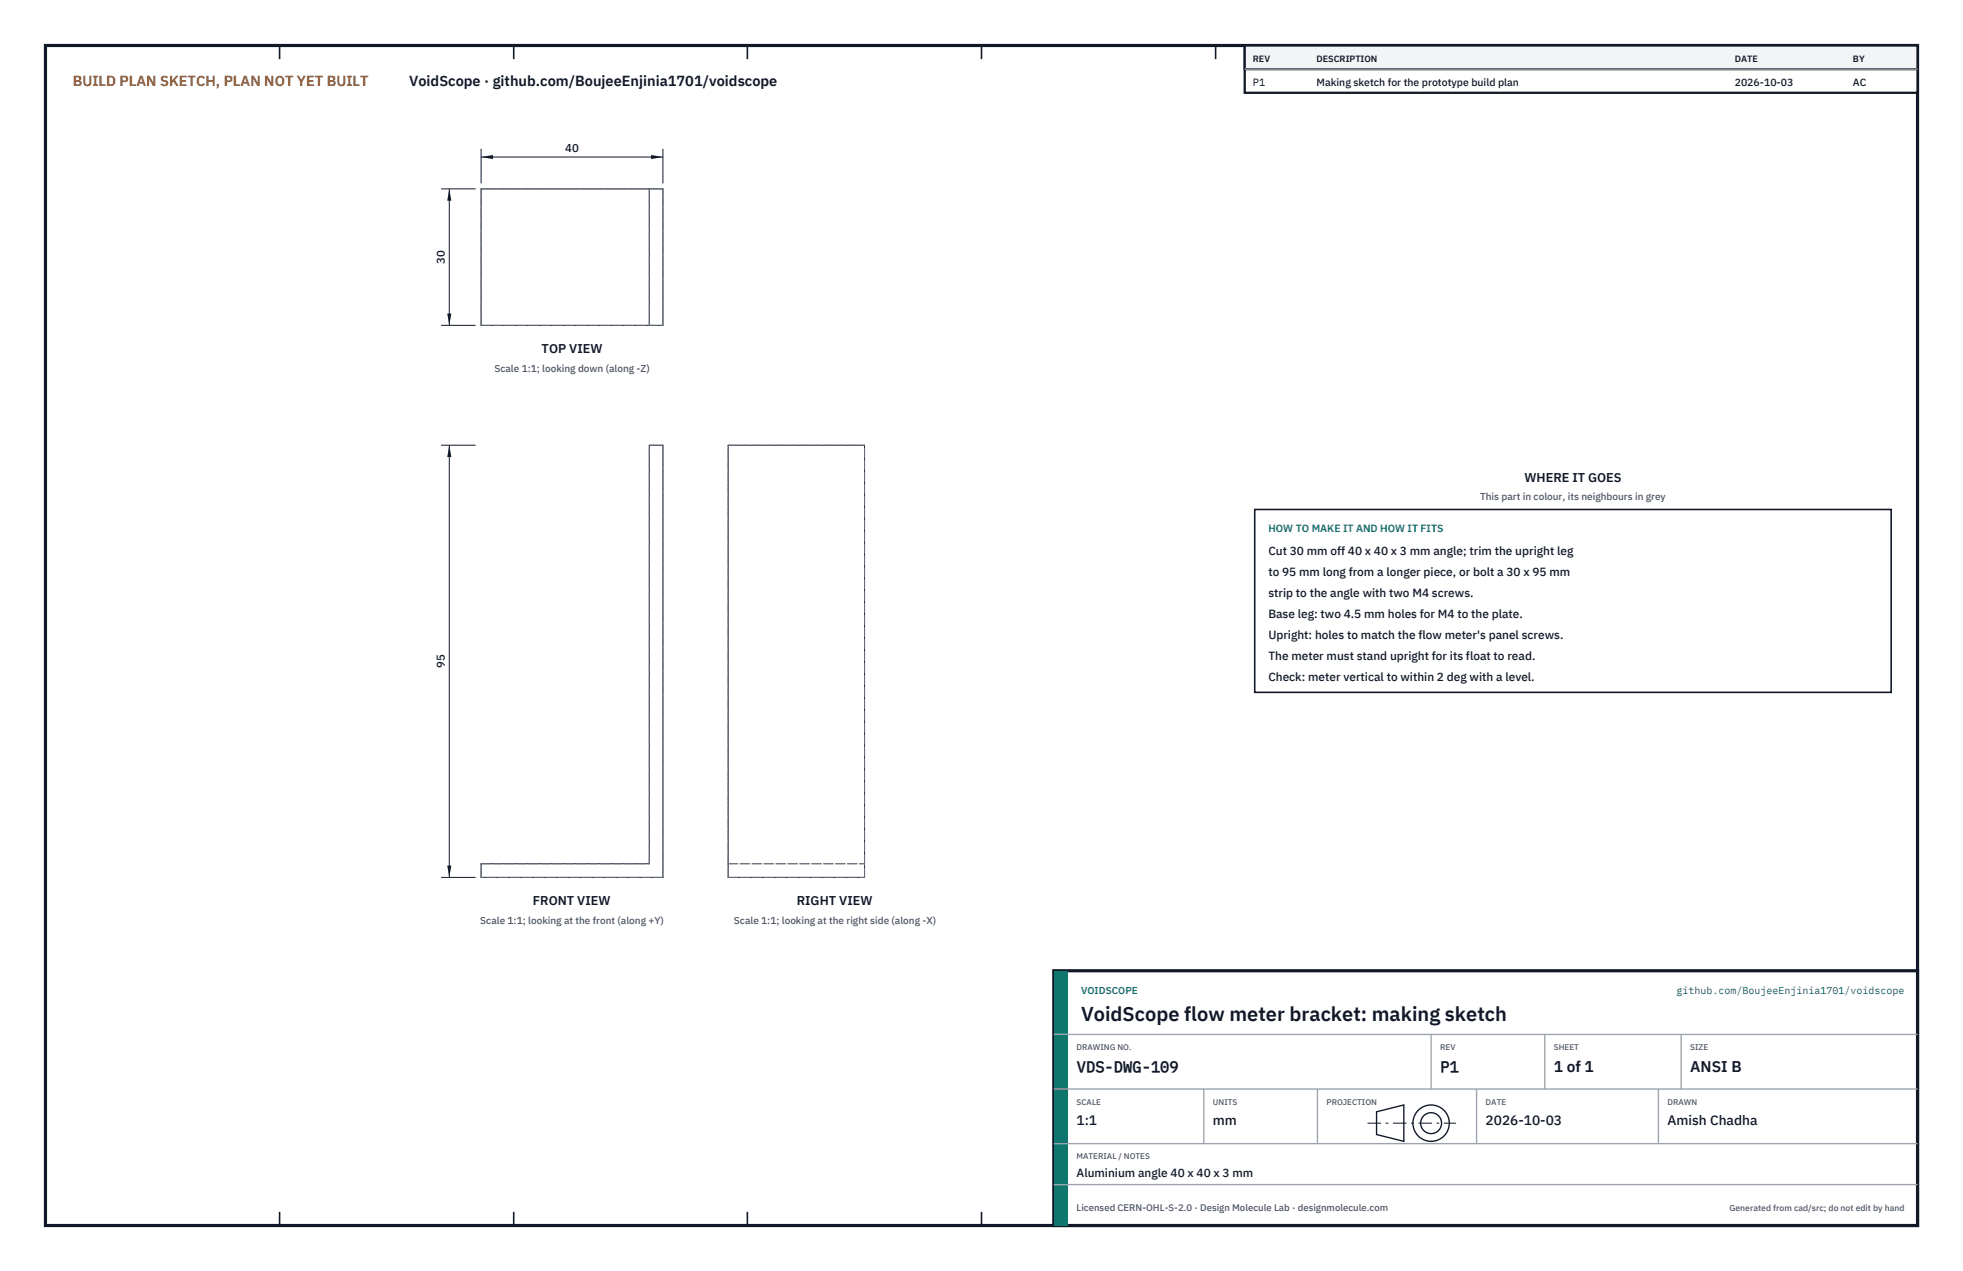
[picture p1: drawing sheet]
<svg xmlns="http://www.w3.org/2000/svg" width="432mm" height="279mm" viewBox="0 0 432 279" stroke-linecap="round" stroke-linejoin="round" font-family="sans-serif">
<defs><g id="words">
<text font-size="4.4" fill="#111827" x="237.8" y="224.4">VoidScope flow meter bracket: making sketch</text>
<g font-size="3.4" fill="#111827">
<text x="236.8" y="235.6">VDS-DWG-109</text>
<text x="316.8" y="235.6">P1</text>
<text x="341.8" y="235.6">1 of 1</text>
<text x="371.8" y="235.6">ANSI B</text>
</g>
<text font-size="3.2" fill="#b45309" x="16" y="19">BUILD PLAN SKETCH, PLAN NOT YET BUILT</text>
<text font-size="3.2" fill="#111827" x="90" y="19">VoidScope · github.com/BoujeeEnjinia1701/voidscope</text>
<g font-size="3" fill="#111827">
<text x="236.8" y="247.2">1:1</text>
<text x="266.8" y="247.2">mm</text>
<text x="326.8" y="247.2">2026-10-03</text>
<text x="366.8" y="247.2">Amish Chadha</text>
</g>
<g font-size="2.8" fill="#111827">
<text x="119.1" y="77.7">TOP VIEW</text>
<text x="335.3" y="106">WHERE IT GOES</text>
<text x="117.2" y="199">FRONT VIEW</text>
<text x="175.3" y="199">RIGHT VIEW</text>
</g>
<g font-size="2.6" fill="#111827">
<text x="279" y="122">Cut 30 mm off 40 x 40 x 3 mm angle; trim the upright leg</text>
<text x="279" y="126.6">to 95 mm long from a longer piece, or bolt a 30 x 95 mm</text>
<text x="279" y="131.2">strip to the angle with two M4 screws.</text>
<text x="279" y="135.8">Base leg: two 4.5 mm holes for M4 to the plate.</text>
<text x="279" y="140.4">Upright: holes to match the flow meter's panel screws.</text>
<text x="279" y="145">The meter must stand upright for its float to read.</text>
<text x="279" y="149.6">Check: meter vertical to within 2 deg with a level.</text>
<text x="236.8" y="258.8">Aluminium angle 40 x 40 x 3 mm</text>
</g>
<g font-size="2.5" fill="#111827">
<text x="124.3" y="33.5">40</text>
<text x="97.8" y="58" transform="rotate(-90 97.8 58)">30</text>
<text x="97.8" y="146.9" transform="rotate(-90 97.8 146.9)">95</text>
</g>
<g font-size="2.3" fill="#111827">
<text x="275.6" y="18.8">P1</text>
<text x="289.6" y="18.8">Making sketch for the prototype build plan</text>
<text x="381.6" y="18.8">2026-10-03</text>
<text x="407.6" y="18.8">AC</text>
</g>
<text font-size="2.3" fill="#0f766e" x="279" y="117">HOW TO MAKE IT AND HOW IT FITS</text>
<g font-size="2.2" fill="#4b5563">
<text x="108.7" y="81.7">Scale 1:1; looking down (along -Z)</text>
<text x="325.6" y="110">This part in colour, its neighbours in grey</text>
<text x="105.7" y="203">Scale 1:1; looking at the front (along +Y)</text>
<text x="161.4" y="203">Scale 1:1; looking at the right side (along -X)</text>
</g>
<g font-size="2.2" fill="#0f766e">
<text x="237.8" y="218.4">VOIDSCOPE</text>
<text x="368.8" y="218.4">github.com/BoujeeEnjinia1701/voidscope</text>
</g>
<text font-size="2.1" fill="#4b5563" x="236.8" y="266.2">Licensed CERN-OHL-S-2.0 · Design Molecule Lab · designmolecule.com</text>
<g font-size="2" fill="#111827">
<text x="275.6" y="13.6">REV</text>
<text x="289.6" y="13.6">DESCRIPTION</text>
<text x="381.6" y="13.6">DATE</text>
<text x="407.6" y="13.6">BY</text>
</g>
<text font-size="1.9" fill="#4b5563" x="380.4" y="266.2">Generated from cad/src; do not edit by hand</text>
<g font-size="1.8" fill="#4b5563">
<text x="236.8" y="230.8">DRAWING NO.</text>
<text x="316.8" y="230.8">REV</text>
<text x="341.8" y="230.8">SHEET</text>
<text x="371.8" y="230.8">SIZE</text>
<text x="236.8" y="242.8">SCALE</text>
<text x="266.8" y="242.8">UNITS</text>
<text x="291.8" y="242.8">PROJECTION</text>
<text x="326.8" y="242.8">DATE</text>
<text x="366.8" y="242.8">DRAWN</text>
<text x="236.8" y="254.8">MATERIAL / NOTES</text>
</g>
</g></defs>
<path d="M10 10h411.8v259.4h-411.8z" fill="none" stroke="#111827" stroke-width=".7" stroke-linecap="butt"/>
<g fill="none" stroke="#111827" stroke-width=".35">
<path d="M61.5 10v3M113 10v3M164.4 10v3M215.9 10v3M267.4 10v3M318.9 10v3M370.3 10v3M61.5 266.4v3M113 266.4v3M164.4 266.4v3M215.9 266.4v3M267.4 266.4v3"/>
<path d="M318.9 266.4v3M370.3 266.4v3"/>
</g>
<path d="M105.8 41.5h40v30h-40zM142.8 41.5v30M142.8 97.9h3v95h-40v-3h37zM160.2 97.9h30v95h-30z" fill="none" stroke="#111727" stroke-width=".22"/>
<g fill="none" stroke="#6a7180" stroke-width=".22" stroke-dasharray="2.1 .5">
<path d="M145.8 41.5h-40M105.8 71.5v-30M105.8 71.5h40M142.8 71.5v-30M145.8 71.5v-30M142.8 97.9h3M145.8 97.9v95M160.2 97.9h30M105.8 192.9v-3M105.8 189.9h37M142.8 189.9v-92M145.8 192.9h-40"/>
<path d="M160.2 192.9v-3M160.2 189.9h30M160.2 192.9h30M160.2 189.9v-92M190.2 192.9v-3M190.2 189.9v-92"/>
</g>
<path d="M105.8 32.7v7.6M105.8 34.5h40M145.8 32.7v7.6" fill="none" stroke="#111827" stroke-width=".22"/>
<path d="M105.8 34.5l2.6-.4v.9zM143.2 34.1v.9l2.6-.5z" fill="#111827"/>
<path d="M97 41.5h7.6M98.8 41.5v30M97 71.5h7.6" fill="none" stroke="#111827" stroke-width=".22"/>
<path d="M98.8 41.5l-.4 2.6h.9zM98.4 68.9h.9l-.5 2.6z" fill="#111827"/>
<path d="M97 97.9h7.6M98.8 97.9v95M97 192.9h7.6" fill="none" stroke="#111827" stroke-width=".22"/>
<path d="M98.8 97.9l-.4 2.6h.9zM98.4 190.3h.9l-.5 2.6z" fill="#111827"/>
<path d="M276 112h140v40.2h-140z" fill="#fff" stroke="#111827" stroke-width=".35"/>
<path d="M273.8 10h148v10.4h-148z" fill="#fff" stroke="#111827" stroke-width=".5"/>
<path d="M273.8 10h148v5.2h-148z" fill="#f3f4f6" stroke="#111827" stroke-width=".5"/>
<path d="M273.8 15.2h148" fill="none" stroke="#9ca3af" stroke-width=".3"/>
<path d="M231.8 213.4h190v56h-190z" fill="#fff" stroke="#111827" stroke-width=".7" stroke-linecap="butt"/>
<path d="M231.8 213.4h3v56h-3z" fill="#0f766e"/>
<path d="M231.8 227.4h190M231.8 239.4h190M264.8 239.4v12M289.8 239.4v12M314.8 227.4v12M324.8 239.4v12M339.8 227.4v12M364.8 239.4v12M369.8 227.4v12M231.8 251.4h190M231.8 260.4h190" fill="none" stroke="#9ca3af" stroke-width=".3"/>
<g fill="none" stroke="#111827" stroke-width=".3">
<path d="M302.8 244.4l6-1.5v8l-6-1.5z"/>
<circle cx="314.8" cy="246.9" r="4"/>
<circle cx="314.8" cy="246.9" r="2.3"/>
</g>
<path d="M300.8 246.9h19.5" fill="none" stroke="#111827" stroke-width=".22" stroke-dasharray="3 1 .6 1" stroke-linecap="butt"/>
<use href="#words"/>
</svg>
